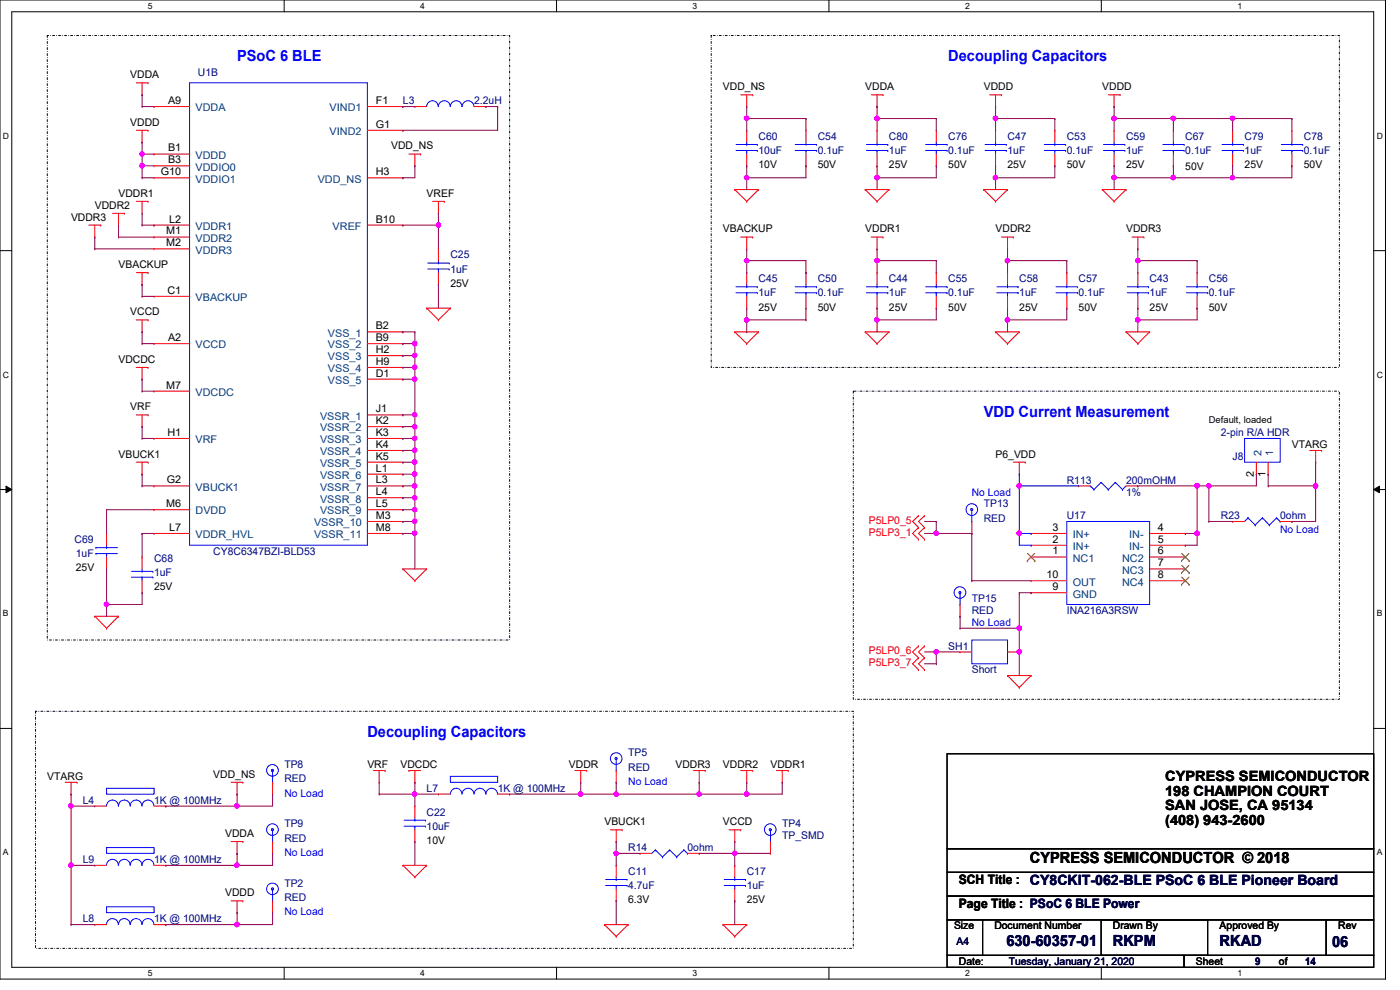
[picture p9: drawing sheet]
<svg xmlns="http://www.w3.org/2000/svg" width="297mm" height="210mm" viewBox="0 0 297 210" stroke-linecap="round" stroke-linejoin="round" font-family="sans-serif">
<defs><g id="words">
<g font-size="3.3" fill="#00f">
<text x="50.3" y="13">PSoC 6 BLE</text>
<text x="201.2" y="13">Decoupling Capacitors</text>
<text x="208.7" y="88.5">VDD Current Measurement</text>
<text x="77.9" y="156.4">Decoupling Capacitors</text>
</g>
<text font-size="3.3" x="218.5" y="183">CYPRESS SEMICONDUCTOR © 2018</text>
<g font-size="3.3" fill="#000040">
<text x="213.5" y="200.6">630-60357-01</text>
<text x="236.1" y="200.6">RKPM</text>
<text x="258.7" y="200.6">RKAD</text>
<text x="282.6" y="200.9">06</text>
</g>
<g font-size="3">
<text x="247.2" y="165.7">CYPRESS SEMICONDUCTOR</text>
<text x="247.2" y="168.8">198 CHAMPION COURT</text>
<text x="247.2" y="171.9">SAN JOSE, CA 95134</text>
<text x="247.2" y="175">(408) 943-2600</text>
</g>
<g font-size="2.8">
<text x="203.4" y="187.6">SCH Title : CY8CKIT-062-BLE PSoC 6 BLE Pioneer Board</text>
<text x="203.4" y="192.7">Page Title : PSoC 6 BLE Power</text>
</g>
<g font-size="2.2">
<text x="27.6" y="16.6">VDDA</text>
<text x="35.6" y="22.1">A9</text>
<text x="79.7" y="22.1">F1</text>
<text x="153.4" y="19.1">VDD_NS</text>
<text x="183.6" y="19.1">VDDA</text>
<text x="208.7" y="19.1">VDDD</text>
<text x="233.8" y="19.1">VDDD</text>
<text x="27.6" y="26.7">VDDD</text>
<text x="79.7" y="27.1">G1</text>
<text x="35.6" y="32.1">B1</text>
<text x="35.6" y="34.6">B3</text>
<text x="83" y="31.7">VDD_NS</text>
<text x="160.9" y="35.7">10V</text>
<text x="173.5" y="35.7">50V</text>
<text x="188.6" y="35.7">25V</text>
<text x="201.2" y="35.7">50V</text>
<text x="213.7" y="35.7">25V</text>
<text x="226.3" y="35.7">50V</text>
<text x="238.9" y="35.7">25V</text>
<text x="251.5" y="36">50V</text>
<text x="264" y="35.7">25V</text>
<text x="276.6" y="35.7">50V</text>
<text x="25.1" y="41.7">VDDR1</text>
<text x="34.1" y="37.2">G10</text>
<text x="79.7" y="37.2">H3</text>
<text x="90.5" y="41.7">VREF</text>
<text x="15.1" y="46.8">VDDR3</text>
<text x="20.1" y="44.3">VDDR2</text>
<text x="35.9" y="47.2">L2</text>
<text x="79.7" y="47.2">B10</text>
<text x="35.3" y="49.7">M1</text>
<text x="35.3" y="52.2">M2</text>
<text x="153.4" y="49.3">VBACKUP</text>
<text x="183.6" y="49.3">VDDR1</text>
<text x="211.2" y="49.3">VDDR2</text>
<text x="238.9" y="49.3">VDDR3</text>
<text x="25.1" y="56.9">VBACKUP</text>
<text x="35.5" y="62.3">C1</text>
<text x="95.5" y="60.9">25V</text>
<text x="160.9" y="65.9">25V</text>
<text x="173.5" y="65.9">50V</text>
<text x="188.6" y="65.9">25V</text>
<text x="201.2" y="65.9">50V</text>
<text x="216.2" y="65.9">25V</text>
<text x="228.8" y="65.9">50V</text>
<text x="243.9" y="65.9">25V</text>
<text x="256.5" y="65.9">50V</text>
<text x="27.6" y="66.9">VCCD</text>
<text x="79.7" y="69.8">B2</text>
<text x="25.1" y="77">VDCDC</text>
<text x="35.6" y="72.3">A2</text>
<text x="79.7" y="72.3">B9</text>
<text x="79.7" y="74.9">H2</text>
<text x="79.7" y="77.4">H9</text>
<text x="35.3" y="82.4">M7</text>
<text x="79.7" y="79.9">D1</text>
<text x="27.6" y="87">VRF</text>
<text x="79.7" y="87.5">J1</text>
<text x="79.7" y="90">K2</text>
<text x="35.5" y="92.5">H1</text>
<text x="79.7" y="92.5">K3</text>
<text x="79.7" y="95">K4</text>
<text x="274.1" y="95">VTARG</text>
<text x="25.1" y="97.1">VBUCK1</text>
<text x="79.7" y="97.5">K5</text>
<text x="79.7" y="100">L1</text>
<text x="211.2" y="97.1">P6_VDD</text>
<text x="266" y="101.1" transform="rotate(-90 266 101.1)">2</text>
<text x="268.5" y="101.1" transform="rotate(-90 268.5 101.1)">1</text>
<text x="35.3" y="107.6">M6</text>
<text x="35.4" y="102.5">G2</text>
<text x="79.7" y="102.5">L3</text>
<text x="79.7" y="105">L4</text>
<text x="79.7" y="107.6">L5</text>
<text x="35.9" y="112.6">L7</text>
<text x="79.7" y="110.1">M3</text>
<text x="79.7" y="112.6">M8</text>
<text x="223.3" y="112.6">3</text>
<text x="245.7" y="112.6">4</text>
<text x="223.3" y="117.6">1</text>
<text x="223.3" y="115.1">2</text>
<text x="245.7" y="115.1">5</text>
<text x="245.7" y="117.6">6</text>
<text x="16.1" y="121.2">25V</text>
<text x="32.7" y="125.2">25V</text>
<text x="222" y="122.6">10</text>
<text x="223.3" y="125.2">9</text>
<text x="245.7" y="120.1">7</text>
<text x="245.7" y="122.6">8</text>
<text x="10" y="165.5">VTARG</text>
<text x="45.3" y="165">VDD_NS</text>
<text x="77.9" y="162.9">VRF</text>
<text x="85" y="162.9">VDCDC</text>
<text x="120.7" y="162.9">VDDR</text>
<text x="143.3" y="162.9">VDDR3</text>
<text x="153.4" y="162.9">VDDR2</text>
<text x="163.4" y="162.9">VDDR1</text>
<text x="47.8" y="177.5">VDDA</text>
<text x="90.5" y="179">10V</text>
<text x="128.2" y="175">VBUCK1</text>
<text x="153.4" y="175">VCCD</text>
<text x="47.8" y="190.1">VDDD</text>
<text x="133.3" y="191.6">6.3V</text>
<text x="158.4" y="191.6">25V</text>
<text x="202.4" y="197.1">Size</text>
<text x="210.9" y="197.1">Document Number</text>
<text x="236.1" y="197.1">Drawn By</text>
<text x="258.7" y="197.1">Approved By</text>
<text x="283.9" y="197.1">Rev</text>
<text x="203.4" y="204.7">Date:</text>
<text x="253.7" y="204.7">Sheet</text>
<text x="271.3" y="204.7">of</text>
</g>
<g font-size="2.2" fill="#000080">
<text x="42" y="16.1">U1B</text>
<text x="85.5" y="22.1">L3</text>
<text x="100.6" y="22.1">2.2uH</text>
<text x="160.9" y="29.7">C60</text>
<text x="173.5" y="29.7">C54</text>
<text x="188.6" y="29.7">C80</text>
<text x="201.2" y="29.7">C76</text>
<text x="213.7" y="29.7">C47</text>
<text x="226.3" y="29.7">C53</text>
<text x="238.9" y="29.7">C59</text>
<text x="251.5" y="29.7">C67</text>
<text x="264" y="29.7">C79</text>
<text x="276.6" y="29.7">C78</text>
<text x="160.9" y="32.7">10uF</text>
<text x="173.5" y="32.7">0.1uF</text>
<text x="188.6" y="32.7">1uF</text>
<text x="201.2" y="32.7">0.1uF</text>
<text x="213.7" y="32.7">1uF</text>
<text x="226.3" y="32.7">0.1uF</text>
<text x="238.9" y="32.7">1uF</text>
<text x="251.5" y="32.7">0.1uF</text>
<text x="264" y="32.7">1uF</text>
<text x="276.6" y="32.7">0.1uF</text>
<text x="95.5" y="54.8">C25</text>
<text x="95.5" y="57.8">1uF</text>
<text x="160.9" y="59.9">C45</text>
<text x="173.5" y="59.9">C50</text>
<text x="188.6" y="59.9">C44</text>
<text x="201.2" y="59.9">C55</text>
<text x="216.2" y="59.9">C58</text>
<text x="228.8" y="59.9">C57</text>
<text x="243.9" y="59.9">C43</text>
<text x="256.5" y="59.9">C56</text>
<text x="160.9" y="62.9">1uF</text>
<text x="173.5" y="62.9">0.1uF</text>
<text x="188.6" y="62.9">1uF</text>
<text x="201.2" y="62.9">0.1uF</text>
<text x="216.2" y="62.9">1uF</text>
<text x="228.8" y="62.9">0.1uF</text>
<text x="243.9" y="62.9">1uF</text>
<text x="256.5" y="62.9">0.1uF</text>
<text x="259" y="92.5">2-pin R/A HDR</text>
<text x="261.5" y="97.6">J8</text>
<text x="208.7" y="107.6">TP13</text>
<text x="226.3" y="102.6">R113</text>
<text x="238.9" y="102.6">200mOHM</text>
<text x="238.9" y="105.1">1%</text>
<text x="208.7" y="110.7">RED</text>
<text x="226.3" y="110.2">U17</text>
<text x="259" y="110.2">R23</text>
<text x="271.6" y="110.2">0ohm</text>
<text x="15.8" y="115.2">C69</text>
<text x="16.1" y="118.2">1uF</text>
<text x="32.7" y="119.2">C68</text>
<text x="45.3" y="117.7">CY8C6347BZI-BLD53</text>
<text x="32.7" y="122.2">1uF</text>
<text x="206.2" y="127.8">TP15</text>
<text x="206.2" y="130.3">RED</text>
<text x="226.3" y="130.3">INA216A3RSW</text>
<text x="201.2" y="137.8">SH1</text>
<text x="206.2" y="142.8">Short</text>
<text x="133.3" y="160.4">TP5</text>
<text x="60.3" y="162.9">TP8</text>
<text x="60.3" y="165.9">RED</text>
<text x="90.5" y="168">L7</text>
<text x="105.6" y="168">1K @ 100MHz</text>
<text x="133.3" y="163.4">RED</text>
<text x="17.6" y="170.5">L4</text>
<text x="32.7" y="170.5">1K @ 100MHz</text>
<text x="90.5" y="173">C22</text>
<text x="60.3" y="175.5">TP9</text>
<text x="60.3" y="178.5">RED</text>
<text x="90.5" y="176">10uF</text>
<text x="165.9" y="175.5">TP4</text>
<text x="165.9" y="178.1">TP_SMD</text>
<text x="17.6" y="183">L9</text>
<text x="32.7" y="183">1K @ 100MHz</text>
<text x="133.3" y="185.6">C11</text>
<text x="133.3" y="180.6">R14</text>
<text x="145.8" y="180.6">0ohm</text>
<text x="158.4" y="185.6">C17</text>
<text x="60.3" y="188.1">TP2</text>
<text x="60.3" y="191.1">RED</text>
<text x="133.3" y="188.6">4.7uF</text>
<text x="158.4" y="188.6">1uF</text>
<text x="17.6" y="195.6">L8</text>
<text x="32.7" y="195.6">1K @ 100MHz</text>
</g>
<g font-size="2.2" fill="#004080">
<text x="41.5" y="23.6">VDDA</text>
<text x="69.9" y="23.6">VIND1</text>
<text x="69.9" y="28.7">VIND2</text>
<text x="41.5" y="33.7">VDDD</text>
<text x="41.5" y="36.2">VDDIO0</text>
<text x="41.5" y="38.7">VDDIO1</text>
<text x="67.4" y="38.7">VDD_NS</text>
<text x="41.5" y="48.8">VDDR1</text>
<text x="41.5" y="51.3">VDDR2</text>
<text x="41.5" y="53.8">VDDR3</text>
<text x="70.6" y="48.8">VREF</text>
<text x="41.5" y="63.9">VBACKUP</text>
<text x="69.6" y="71.4">VSS_1</text>
<text x="41.5" y="73.9">VCCD</text>
<text x="69.6" y="73.9">VSS_2</text>
<text x="69.6" y="76.5">VSS_3</text>
<text x="41.5" y="84">VDCDC</text>
<text x="69.6" y="79">VSS_4</text>
<text x="69.6" y="81.4">VSS_5</text>
<text x="67.9" y="89">VSSR_1</text>
<text x="41.5" y="94">VRF</text>
<text x="67.9" y="91.5">VSSR_2</text>
<text x="67.9" y="94">VSSR_3</text>
<text x="67.9" y="96.6">VSSR_4</text>
<text x="67.9" y="99.1">VSSR_5</text>
<text x="67.9" y="101.6">VSSR_6</text>
<text x="267.6" y="96.8" transform="rotate(-90 267.6 96.8)">2</text>
<text x="270.1" y="96.8" transform="rotate(-90 270.1 96.8)">1</text>
<text x="41.5" y="104.1">VBUCK1</text>
<text x="67.9" y="104.1">VSSR_7</text>
<text x="67.9" y="106.6">VSSR_8</text>
<text x="41.5" y="109.1">DVDD</text>
<text x="66.6" y="111.6">VSSR_10</text>
<text x="67.9" y="109.1">VSSR_9</text>
<text x="41.5" y="114.2">VDDR_HVL</text>
<text x="66.6" y="114.2">VSSR_11</text>
<text x="227.6" y="119.2">NC1</text>
<text x="227.6" y="116.7">IN+</text>
<text x="227.6" y="114.2">IN+</text>
<text x="238" y="119.2">NC2</text>
<text x="239.6" y="116.7">IN-</text>
<text x="239.6" y="114.2">IN-</text>
<text x="227.6" y="124.2">OUT</text>
<text x="238" y="121.7">NC3</text>
<text x="238" y="124.2">NC4</text>
<text x="227.6" y="126.7">GND</text>
</g>
<g font-size="2.2" fill="#00f">
<text x="206.2" y="105.1">No Load</text>
<text x="271.6" y="113.2">No Load</text>
<text x="206.2" y="132.8">No Load</text>
<text x="133.3" y="166.5">No Load</text>
<text x="60.3" y="169">No Load</text>
<text x="60.3" y="181.6">No Load</text>
<text x="60.3" y="194.1">No Load</text>
</g>
<g font-size="2.2" fill="#f00">
<text x="184.3" y="111.2">P5LP0_5</text>
<text x="184.3" y="113.7">P5LP3_1</text>
<text x="184.3" y="138.8">P5LP0_6</text>
<text x="184.3" y="141.3">P5LP3_7</text>
</g>
<g font-size="2.2" fill="#000040">
<text x="202.9" y="200.4">A4</text>
<text x="214" y="204.7">Tuesday, January 21, 2020</text>
<text x="266.3" y="204.7">9</text>
<text x="276.9" y="204.7">14</text>
</g>
<text font-size="2" x="256.5" y="89.8">Default, loaded</text>
<g font-size="1.8">
<text x="31.4" y="1.9">5</text>
<text x="89.2" y="1.9">4</text>
<text x="146.9" y="1.9">3</text>
<text x="204.7" y="1.9">2</text>
<text x="262.5" y="1.9">1</text>
<text x=".6" y="29.4">D</text>
<text x="292.1" y="29.4">D</text>
<text x=".6" y="80.1">C</text>
<text x="292.1" y="80.1">C</text>
<text x=".6" y="130.8">B</text>
<text x="292.1" y="130.8">B</text>
<text x=".6" y="181.4">A</text>
<text x="292.1" y="181.4">A</text>
<text x="31.4" y="207.1">5</text>
<text x="89.2" y="207.1">4</text>
<text x="146.9" y="207.1">3</text>
<text x="204.7" y="207.1">2</text>
<text x="262.5" y="207.1">1</text>
</g>
</g></defs>
<path d="M0 0h293.9v207.7h-293.9zM2.5 2.5h288.9v202.7h-288.9z" fill="none" stroke="#000" stroke-width=".21"/>
<g fill="#fff">
<path d="M31.4 .3h.9v1.9h-.9z"/>
<path d="M31.4 205.4h.9v2h-.9z"/>
</g>
<path d="M60.3 0v2.5M60.3 205.2v2.5" fill="none" stroke="#000" stroke-width=".21"/>
<g fill="#fff">
<path d="M89.2 .3h.9v1.9h-.9z"/>
<path d="M89.2 205.4h.9v2h-.9z"/>
</g>
<path d="M118.1 0v2.5M118.1 205.2v2.5" fill="none" stroke="#000" stroke-width=".21"/>
<g fill="#fff">
<path d="M146.9 .3h1v1.9h-1z"/>
<path d="M146.9 205.4h1v2h-1z"/>
</g>
<path d="M175.9 0v2.5M175.9 205.2v2.5" fill="none" stroke="#000" stroke-width=".21"/>
<g fill="#fff">
<path d="M204.7 .3h1v1.9h-1z"/>
<path d="M204.7 205.4h1v2h-1z"/>
</g>
<path d="M233.6 0v2.5M233.6 205.2v2.5" fill="none" stroke="#000" stroke-width=".21"/>
<g fill="#fff">
<path d="M262.5 .3h1v1.9h-1z"/>
<path d="M262.5 205.4h1v2h-1z"/>
<path d="M.6 27.8h1.3v2h-1.3z"/>
<path d="M292.1 27.8h1.2v2h-1.2z"/>
<path d="M.6 78.5h1.3v2h-1.3z"/>
<path d="M292.1 78.5h1.2v2h-1.2z"/>
</g>
<path d="M0 53.2h2.5M291.4 53.2h2.5" fill="none" stroke="#000" stroke-width=".21"/>
<g fill="#fff">
<path d="M.6 129.2h1.2v1.9h-1.2z"/>
<path d="M292.1 129.2h1.1v1.9h-1.1z"/>
</g>
<path d="M0 103.8h2.5M1.3 103.1l1.2 .7-1.2 .7zM291.4 103.8l1.3-.7v1.4zM291.4 103.8h2.5" fill="none" stroke="#000" stroke-width=".21"/>
<path d="M1.3 103.1l1.2 .7-1.2 .7zM291.4 103.8l1.3-.7v1.4z" fill="#000"/>
<g fill="#fff">
<path d="M.6 179.8h1.2v2h-1.2z"/>
<path d="M292.1 179.8h1.1v2h-1.1z"/>
</g>
<path d="M0 154.5h2.5M200.9 159.9h90.5v20.1h-90.5zM291.4 154.5h2.5M200.9 180h90.5v5h-90.5zM200.9 185h90.5v5.1h-90.5zM200.9 195.1h7.5v7.5h-7.5zM200.9 190.1h90.5v5h-90.5zM208.4 195.1h72.9v7.5h-72.9zM233.6 195.1h22.6v7.5h-22.6zM281.3 195.1h10.1v7.5h-10.1zM200.9 202.6h50.3v2.6h-50.3zM251.2 202.6h40.2v2.6h-40.2z" fill="none" stroke="#000" stroke-width=".21"/>
<path d="M10 7.5h98.1v128.3h-98.1zM150.9 7.5h133.2v70.4h-133.2zM181 83h103.1v65.3h-103.1zM7.5 150.9h173.5v50.3h-173.5z" fill="none" stroke="#000" stroke-width=".21" stroke-dasharray=".4 .4 0 .4"/>
<g fill="none" stroke="#f00" stroke-width=".21">
<path d="M28.9 17.6h2.5M30.1 17.6v2.5M31.4 17.6h.1M28.9 27.6h2.5M30.1 20.1h.1M30.1 30.1h.1M30.1 27.6v2.5M31.4 27.6h.1M32.7 22.6h.1M32.7 32.7h.1M32.7 35.2h.1M32.7 37.7h.1"/>
<path d="M32.7 32.7h7.5M32.7 22.6h7.5M32.7 35.2h7.5M32.7 37.7h7.5M77.9 27.6h7.6M77.9 22.6h7.6M77.9 37.7h7.6M85.5 22.6h.1M85.5 27.6h.1M85.5 37.7h.1M86.7 32.7h2.5M88 35.2h.1"/>
<path d="M88 22.6h.1M88 32.7v2.5M88 22.6h2.5M89.2 32.7h.1M100.6 22.6h2.5M103.1 22.6h.1M157.1 20.1h2.6M158.4 22.6h.1M158.4 27.6h.1M158.4 35.2h.1M158.4 20.1v2.5M158.4 27.6v2.5"/>
<path d="M158.4 32.7v2.5M159.7 20.1h.1M171 27.6h.1M171 35.2h.1M171 27.6v2.5M171 32.7v2.5M184.8 20.1h2.5M186.1 22.6h.1M186.1 27.6h.1M186.1 35.2h.1M186.1 20.1v2.5M186.1 27.6v2.5"/>
<path d="M186.1 32.7v2.5M187.3 20.1h.1M198.6 27.6h.1M198.6 35.2h.1M198.6 27.6v2.5M198.6 32.7v2.5M210 20.1h2.5M211.2 22.6h.1M211.2 27.6h.1M211.2 35.2h.1M211.2 20.1v2.5M211.2 27.6v2.5"/>
<path d="M211.2 32.7v2.5M212.5 20.1h.1M223.8 27.6h.1M223.8 35.2h.1M223.8 27.6v2.5M223.8 32.7v2.5M235.1 20.1h2.5M236.3 22.6h.1M236.3 27.6h.1M236.3 35.2h.1M236.3 20.1v2.5M236.3 27.6v2.5"/>
<path d="M236.3 32.7v2.5M237.6 20.1h.1M248.9 27.6h.1M248.9 35.2h.1M248.9 27.6v2.5M248.9 32.7v2.5M261.5 27.6h.1M261.5 35.2h.1M261.5 27.6v2.5M261.5 32.7v2.5M274.1 27.6h.1M274.1 35.2h.1"/>
<path d="M274.1 27.6v2.5M274.1 32.7v2.5M18.8 47.8h2.6M20.1 50.3h.1M20.1 47.8v2.5M21.4 47.8h.1M23.9 45.3h2.5M25.1 47.8h.1M25.1 45.3v2.5M26.4 45.3h.1M28.9 57.8h2.5M28.9 42.7h2.5"/>
<path d="M30.1 45.3h.1M30.1 42.7v2.6M30.1 57.8v2.5M31.4 57.8h.1M31.4 42.7h.1M32.7 47.8h.1M32.7 50.3h.1M32.7 52.8h.1M32.7 50.3h7.5M32.7 47.8h7.5M32.7 52.8h7.5M77.9 47.8h7.6"/>
<path d="M85.5 47.8h.1M91.8 42.7h2.5M93 45.3h.1M93 52.8h.1M93 42.7v2.6M93 52.8v2.5M93 57.8v2.5M94.3 42.7h.1M155.9 40.2h.1M155.9 40.2h5M155.9 40.2l2.5 2.5M157.1 50.3h2.6"/>
<path d="M158.4 42.7h.1M158.4 52.8h.1M158.4 57.8h.1M158.4 50.3v2.5M158.4 57.8v2.5M159.7 50.3h.1M160.9 40.2h.1M160.9 40.2l-2.5 2.5M171 57.8h.1M171 57.8v2.5M183.6 40.2h.1M183.6 40.2h5"/>
<path d="M183.6 40.2l2.5 2.5M184.8 50.3h2.5M186.1 42.7h.1M186.1 52.8h.1M186.1 57.8h.1M186.1 50.3v2.5M186.1 57.8v2.5M187.3 50.3h.1M188.6 40.2h.1M188.6 40.2l-2.5 2.5M198.6 57.8h.1M198.6 57.8v2.5"/>
<path d="M208.7 40.2h.1M208.7 40.2h5M208.7 40.2l2.5 2.5M211.2 42.7h.1M212.5 50.3h2.5M213.7 40.2h.1M213.7 52.8h.1M213.7 57.8h.1M213.7 40.2l-2.5 2.5M213.7 50.3v2.5M213.7 57.8v2.5M215 50.3h.1"/>
<path d="M226.3 57.8h.1M226.3 57.8v2.5M233.8 40.2h.1M233.8 40.2h5.1M233.8 40.2l2.5 2.5M236.3 42.7h.1M238.9 40.2h.1M238.9 40.2l-2.6 2.5M240.1 50.3h2.6M241.4 52.8h.1M241.4 57.8h.1M241.4 50.3v2.5"/>
<path d="M241.4 57.8v2.5M242.7 50.3h.1M254 57.8h.1M254 57.8v2.5M28.9 67.9h2.5M28.9 77.9h2.5M30.1 60.3h.1M30.1 70.4h.1M30.1 67.9v2.5M30.1 77.9v2.5M31.4 67.9h.1M31.4 77.9h.1"/>
<path d="M32.7 62.9h.1M32.7 72.9h.1M32.7 62.9h7.5M32.7 72.9h7.5M77.9 77.9h7.6M77.9 70.4h7.6M77.9 72.9h7.6M77.9 75.4h7.6M85.5 70.4h.1M85.5 72.9h.1M85.5 75.4h.1M85.5 77.9h.1"/>
<path d="M90.5 65.4h.1M90.5 65.4h5M90.5 65.4l2.5 2.5M93 67.9h.1M93 60.3h.1M95.5 65.4h.1M95.5 65.4l-2.5 2.5M155.9 70.4h.1M155.9 70.4h5M155.9 70.4l2.5 2.5M158.4 72.9h.1M158.4 65.4h.1"/>
<path d="M158.4 62.9v2.5M160.9 70.4h.1M160.9 70.4l-2.5 2.5M171 65.4h.1M171 62.9v2.5M183.6 70.4h.1M183.6 70.4h5M183.6 70.4l2.5 2.5M186.1 72.9h.1M186.1 65.4h.1M186.1 62.9v2.5M188.6 70.4h.1"/>
<path d="M188.6 70.4l-2.5 2.5M198.6 65.4h.1M198.6 62.9v2.5M211.2 70.4h.1M211.2 70.4h5M211.2 70.4l2.5 2.5M213.7 72.9h.1M213.7 65.4h.1M213.7 62.9v2.5M216.2 70.4h.1M216.2 70.4l-2.5 2.5M226.3 65.4h.1"/>
<path d="M226.3 62.9v2.5M238.9 70.4h.1M238.9 70.4h5M238.9 70.4l2.5 2.5M241.4 72.9h.1M241.4 65.4h.1M241.4 62.9v2.5M243.9 70.4h.1M243.9 70.4l-2.5 2.5M254 65.4h.1M254 62.9v2.5M28.9 98h2.5"/>
<path d="M28.9 88h2.5M30.1 80.4h.1M30.1 90.5h.1M30.1 88v2.5M30.1 98v2.6M31.4 98h.1M31.4 88h.1M32.7 83h.1M32.7 93h.1M32.7 83h7.5M32.7 93h7.5M77.9 98h7.6"/>
<path d="M77.9 88h7.6M77.9 95.5h7.6M77.9 93h7.6M77.9 80.4h7.6M77.9 90.5h7.6M85.5 80.4h.1M85.5 88h.1M85.5 90.5h.1M85.5 93h.1M85.5 95.5h.1M85.5 98h.1M215 98h2.5"/>
<path d="M216.2 98v2.6M217.5 98h.1M266.5 98v2.6M269 98v2.6M277.8 95.5h2.6M279.1 98h.1M279.1 95.5v2.5M280.4 95.5h.1M22.6 113.2h.1M22.6 113.2v2.5M22.6 118.2v2.5M30.1 100.6h.1"/>
<path d="M30.1 118.2h.1M30.1 118.2v2.5M32.7 103.1h.1M32.7 108.1h.1M32.7 113.2h.1M32.7 103.1h7.5M32.7 113.2h7.5M32.7 108.1h7.5M77.9 110.6h7.6M77.9 103.1h7.6M77.9 113.2h7.6M77.9 108.1h7.6"/>
<path d="M77.9 100.6h7.6M77.9 105.6h7.6M85.5 100.6h.1M85.5 103.1h.1M85.5 105.6h.1M85.5 108.1h.1M85.5 110.6h.1M85.5 113.2h.1M194.9 109.4h.1M194.9 111.9h.1M194.9 114.4h.1M194.9 109.4l-1.3 1.2 1.3 1.3"/>
<path d="M194.9 111.9l-1.3 1.3 1.3 1.2M196.1 109.4h.1M196.1 111.9h.1M196.1 114.4h.1M196.1 109.4l-1.2 1.2 1.2 1.3M196.1 111.9l-1.2 1.3 1.2 1.2M206.2 113.2h.1M206.2 110.6v2.6M216.2 100.6h.1M218.7 118.2h.1M218.7 115.7h.1M218.7 113.2h.1"/>
<path d="M218.7 115.7h7.6M218.7 113.2h7.6M218.7 118.2h7.6M228.8 103.1h.1M228.8 103.1h2.5M238.9 103.1h2.5M241.4 103.1h.1M243.9 115.7h7.6M243.9 113.2h7.6M243.9 118.2h7.6M251.5 115.7h.1M251.5 113.2h.1"/>
<path d="M251.5 118.2h.1M261.5 110.6h.1M261.5 110.6h2.5M266.5 100.6h.1M269 100.6h.1M271.6 110.6h2.5M274.1 110.6h.1M20.1 130.7h.1M20.1 130.7h5M20.1 130.7l2.5 2.6M22.6 133.3h.1M22.6 120.7h.1"/>
<path d="M25.1 130.7h.1M25.1 130.7l-2.5 2.6M30.1 125.7h.1M30.1 123.2v2.5M85.5 120.7h.1M85.5 120.7h5M85.5 120.7l2.5 2.5M88 123.2h.1M90.5 120.7h.1M90.5 120.7l-2.5 2.5M194.9 137h.1M194.9 139.5h.1"/>
<path d="M194.9 137l-1.3 1.3 1.3 1.2M194.9 139.5l-1.3 1.3 1.3 1.3M196.1 137h.1M196.1 139.5h.1M196.1 137l-1.2 1.3 1.2 1.2M196.1 139.5l-1.2 1.3 1.2 1.3M203.7 130.7h.1M203.7 138.3h.1M203.7 128.2v2.5M203.7 138.3h2.5M213.7 138.3h2.5M216.2 138.3h.1"/>
<path d="M218.7 123.2h.1M218.7 125.7h.1M218.7 123.2h7.6M218.7 125.7h7.6M243.9 120.7h7.6M243.9 123.2h7.6M251.5 120.7h.1M251.5 123.2h.1M194.9 142.1h.1M196.1 142.1h.1M213.7 143.3h.1M213.7 143.3h5"/>
<path d="M213.7 143.3l2.5 2.5M216.2 145.8h.1M218.7 143.3h.1M218.7 143.3l-2.5 2.5M13.8 165.9h2.5M15.1 168.4h.1M15.1 165.9v2.5M16.3 165.9h.1M20.1 171h.1M20.1 171h2.5M32.7 171h2.5M35.2 171h.1"/>
<path d="M49 165.9h2.5M49 178.5h2.5M50.3 168.4h.1M50.3 165.9v2.5M50.3 178.5v2.5M51.5 165.9h.1M51.5 178.5h.1M57.8 168.4h.1M57.8 165.9v2.5M57.8 178.5v2.5M79.2 163.4h2.5M80.4 165.9h.1"/>
<path d="M80.4 163.4v2.5M81.7 163.4h.1M86.7 163.4h.1M86.7 163.4h2.5M88 165.9h.1M88 171h.1M88 178.5h.1M88 163.4v2.5M88 171v2.5M88 176v2.5M93 168.4h.1M93 168.4h2.5"/>
<path d="M105.6 168.4h2.5M108.1 168.4h.1M122 163.4h2.5M123.2 165.9h.1M123.2 163.4v2.5M124.5 163.4h.1M129.5 176h2.5M130.7 178.5h.1M130.7 165.9h.1M130.7 163.4v2.5M130.7 176v2.5M132 176h.1"/>
<path d="M147.1 163.4h2.5M148.3 165.9h.1M148.3 163.4v2.5M149.6 163.4h.1M154.6 176h2.5M155.9 178.5h.1M155.9 176v2.5M157.1 176h.1M157.1 163.4h2.6M158.4 165.9h.1M158.4 163.4v2.5M159.7 163.4h.1"/>
<path d="M163.4 178.5v2.5M164.7 163.4h2.5M165.9 165.9h.1M165.9 163.4v2.5M167.2 163.4h.1M20.1 183.6h.1M20.1 196.1h.1M20.1 196.1h2.5M20.1 183.6h2.5M32.7 196.1h2.5M32.7 183.6h2.5M35.2 183.6h.1"/>
<path d="M35.2 196.1h.1M49 191.1h2.5M50.3 181h.1M50.3 193.6h.1M50.3 191.1v2.5M51.5 191.1h.1M57.8 181h.1M57.8 193.6h.1M57.8 191.1v2.5M85.5 183.6h.1M85.5 183.6h5M85.5 183.6l2.5 2.5"/>
<path d="M88 186.1h.1M90.5 183.6h.1M90.5 183.6l-2.5 2.5M128.2 196.1h.1M128.2 196.1h5.1M128.2 196.1l2.5 2.5M130.7 198.6h.1M130.7 183.6h.1M130.7 191.1h.1M130.7 183.6v2.5M130.7 188.6v2.5M133.3 196.1h.1"/>
<path d="M133.3 196.1l-2.6 2.5M135.8 181h.1M135.8 181h2.5M145.8 181h2.5M148.3 181h.1M153.4 196.1h.1M153.4 196.1h5M153.4 196.1l2.5 2.5M155.9 198.6h.1M155.9 183.6h.1M155.9 191.1h.1M155.9 183.6v2.5"/>
<path d="M155.9 188.6v2.5M158.4 196.1h.1M158.4 196.1l-2.5 2.5M163.4 181h.1"/>
</g>
<g fill="none" stroke="#00f" stroke-width=".21">
<path d="M40.2 17.6h37.7v98.1h-37.7zM90.5 22.6a1.23 1.23 0 0 1 1.2-1.2 1.23 1.23 0 0 1 1.3 1.2M93 22.6a1.25 1.25 0 0 1 1.3-1.2 1.25 1.25 0 0 1 1.2 1.2M95.5 22.6a1.23 1.23 0 0 1 1.3-1.2 1.23 1.23 0 0 1 1.2 1.2M98 22.6a1.25 1.25 0 0 1 1.3-1.2 1.25 1.25 0 0 1 1.2 1.2M156.1 31.9h4.6M156.1 30.6h4.6M158.4 30.6h.1M158.4 31.9h.1M158.4 30.1v.5M158.4 31.9v.8M160.7 31.9h.1"/>
<path d="M160.7 30.6h.1M168.7 31.9h4.5M168.7 30.6h4.5M171 30.6h.1M171 31.9h.1M171 30.1v.5M171 31.9v.8M173.2 31.9h.1M173.2 30.6h.1M183.8 31.9h4.5M183.8 30.6h4.5M186.1 30.6h.1"/>
<path d="M186.1 31.9h.1M186.1 30.1v.5M186.1 31.9v.8M188.3 31.9h.1M188.3 30.6h.1M196.4 31.9h4.5M196.4 30.6h4.5M198.6 30.6h.1M198.6 31.9h.1M198.6 30.1v.5M198.6 31.9v.8M200.9 31.9h.1"/>
<path d="M200.9 30.6h.1M209 31.9h4.5M209 30.6h4.5M211.2 30.6h.1M211.2 31.9h.1M211.2 30.1v.5M211.2 31.9v.8M213.5 31.9h.1M213.5 30.6h.1M221.5 31.9h4.6M221.5 30.6h4.6M223.8 30.6h.1"/>
<path d="M223.8 31.9h.1M223.8 30.1v.5M223.8 31.9v.8M226.1 31.9h.1M226.1 30.6h.1M234.1 31.9h4.5M234.1 30.6h4.5M236.3 30.6h.1M236.3 31.9h.1M236.3 30.1v.5M236.3 31.9v.8M238.6 31.9h.1"/>
<path d="M238.6 30.6h.1M246.7 31.9h4.5M246.7 30.6h4.5M248.9 30.6h.1M248.9 31.9h.1M248.9 30.1v.5M248.9 31.9v.8M251.2 31.9h.1M251.2 30.6h.1M259.2 31.9h4.6M259.2 30.6h4.6M261.5 30.6h.1"/>
<path d="M261.5 31.9h.1M261.5 30.1v.5M261.5 31.9v.8M263.8 31.9h.1M263.8 30.6h.1M271.8 31.9h4.6M271.8 30.6h4.6M274.1 30.6h.1M274.1 31.9h.1M274.1 30.1v.5M274.1 31.9v.8M276.4 31.9h.1"/>
<path d="M276.4 30.6h.1M90.8 57.1h4.5M90.8 55.8h4.5M93 55.8h.1M93 57.1h.1M93 55.3v.5M93 57.1v.7M95.3 57.1h.1M95.3 55.8h.1M156.1 62.1h4.6M156.1 60.8h4.6M158.4 60.8h.1"/>
<path d="M158.4 62.1h.1M158.4 60.3v.5M158.4 62.1v.8M160.7 62.1h.1M160.7 60.8h.1M168.7 62.1h4.5M168.7 60.8h4.5M171 60.8h.1M171 62.1h.1M171 60.3v.5M171 62.1v.8M173.2 62.1h.1"/>
<path d="M173.2 60.8h.1M183.8 62.1h4.5M183.8 60.8h4.5M186.1 60.8h.1M186.1 62.1h.1M186.1 60.3v.5M186.1 62.1v.8M188.3 62.1h.1M188.3 60.8h.1M196.4 62.1h4.5M196.4 60.8h4.5M198.6 60.8h.1"/>
<path d="M198.6 62.1h.1M198.6 60.3v.5M198.6 62.1v.8M200.9 62.1h.1M200.9 60.8h.1M211.5 62.1h4.5M211.5 60.8h4.5M213.7 60.8h.1M213.7 62.1h.1M213.7 60.3v.5M213.7 62.1v.8M216 62.1h.1"/>
<path d="M216 60.8h.1M224 62.1h4.6M224 60.8h4.6M226.3 60.8h.1M226.3 62.1h.1M226.3 60.3v.5M226.3 62.1v.8M228.6 62.1h.1M228.6 60.8h.1M239.1 62.1h4.5M239.1 60.8h4.5M241.4 60.8h.1"/>
<path d="M241.4 62.1h.1M241.4 60.3v.5M241.4 62.1v.8M243.6 62.1h.1M243.6 60.8h.1M251.7 62.1h4.5M251.7 60.8h4.5M254 60.8h.1M254 62.1h.1M254 60.3v.5M254 62.1v.8M256.2 62.1h.1"/>
<path d="M256.2 60.8h.1M264 93h7.6v5h-7.6zM20.4 117.4h.1M20.4 116.2h.1M20.4 117.4h4.5M20.4 116.2h4.5M22.6 116.2h.1M22.6 117.4h.1M22.6 115.7v.5M22.6 117.4v.8M206 107.9h.3v.4h-.3zM206.2 110.6h.1"/>
<path d="M206.2 108.1v2.5M226.3 110.6h17.6v17.6h-17.6zM231.3 103.1h.1M231.3 103.1l.8 .7M232.1 103.8h.1M233.6 102.3h.1M233.6 102.3l1.5 1.5M233.6 102.3l-1.5 1.5M235.1 103.8h.1M236.6 102.3h.1M236.6 102.3l1.5 1.5M236.6 102.3l-1.5 1.5"/>
<path d="M238.1 103.8h.1M238.9 103.1l-.8 .7M264.8 109.9h.1M264.8 109.9l-.8 .7M264.8 109.9l1.5 1.5M266.3 111.4h.1M267.8 109.9h.1M267.8 109.9l-1.5 1.5M267.8 109.9l1.5 1.5M269.3 111.4h.1M270.8 109.9h.1M270.8 109.9l-1.5 1.5"/>
<path d="M270.8 109.9l.8 .7M271.6 110.6h.1M27.9 122.4h4.5M27.9 121.2h4.5M30.1 121.2h.1M30.1 122.4h.1M30.1 120.7v.5M30.1 122.4v.8M32.4 122.4h.1M32.4 121.2h.1M203.5 125.5h.3v.4h-.3zM203.7 128.2h.1"/>
<path d="M203.7 125.7v2.5M206.2 135.8h7.5v5h-7.5zM22.6 167.2h10.1v1.2h-10.1zM22.6 179.8h10.1v1.2h-10.1zM22.6 171a1.25 1.25 0 0 1 1.3-1.3 1.25 1.25 0 0 1 1.2 1.3M25.1 171a1.23 1.23 0 0 1 1.3-1.3 1.23 1.23 0 0 1 1.2 1.3M27.6 171a1.23 1.23 0 0 1 1.3-1.3 1.23 1.23 0 0 1 1.2 1.3 1.27 1.27 0 0 1 1.3-1.3 1.27 1.27 0 0 1 1.2 1.3M57.6 163.3h.4v.3h-.4zM57.6 175.8h.4v.4h-.4zM57.8 165.9h.1M57.8 178.5h.1M57.8 163.4v2.5"/>
<path d="M57.8 176v2.5M85.7 175.3h4.6M85.7 174h4.6M88 174h.1M88 175.3h.1M88 173.5v.5M88 175.3v.7M90.3 175.3h.1M90.3 174h.1M95.5 164.7h10.1v1.2h-10.1zM95.5 168.4a1.23 1.23 0 0 1 1.3-1.2 1.23 1.23 0 0 1 1.2 1.2M98 168.4a1.25 1.25 0 0 1 1.3-1.2 1.25 1.25 0 0 1 1.2 1.2"/>
<path d="M100.6 168.4a1.23 1.23 0 0 1 1.2-1.2 1.23 1.23 0 0 1 1.2 1.2M103.1 168.4a1.23 1.23 0 0 1 1.2-1.2 1.23 1.23 0 0 1 1.2 1.2M130.5 160.7h.4v.3h-.4zM130.7 163.4h.1M130.7 160.9v2.5M163.3 175.8h.3v.4h-.3zM163.4 178.5h.1M163.4 176v2.5M22.6 192.4h10.1v1.2h-10.1zM22.6 183.6a1.25 1.25 0 0 1 1.3-1.3 1.25 1.25 0 0 1 1.2 1.3M22.6 196.1a1.25 1.25 0 0 1 1.3-1.2 1.25 1.25 0 0 1 1.2 1.2M25.1 183.6a1.23 1.23 0 0 1 1.3-1.3 1.23 1.23 0 0 1 1.2 1.3"/>
<path d="M25.1 196.1a1.23 1.23 0 0 1 1.3-1.2 1.23 1.23 0 0 1 1.2 1.2M27.6 183.6a1.23 1.23 0 0 1 1.3-1.3 1.23 1.23 0 0 1 1.2 1.3 1.27 1.27 0 0 1 1.3-1.3 1.27 1.27 0 0 1 1.2 1.3M27.6 196.1a1.23 1.23 0 0 1 1.3-1.2 1.23 1.23 0 0 1 1.2 1.2 1.27 1.27 0 0 1 1.3-1.2 1.27 1.27 0 0 1 1.2 1.2M57.6 188.4h.4v.3h-.4zM57.8 191.1h.1M57.8 188.6v2.5M128.5 187.8h4.5M128.5 186.6h4.5M130.7 186.6h.1M130.7 187.8h.1M130.7 186.1v.5M130.7 187.8v.8"/>
<path d="M133 187.8h.1M133 186.6h.1M139 180.3h.1M139 180.3l-.7 .7M139 180.3l1.5 1.5M140.5 181.8h.1M142.1 180.3h.1M142.1 180.3l-1.6 1.5M142.1 180.3l1.5 1.5M143.6 181.8h.1M145.1 180.3h.1M145.1 180.3l-1.5 1.5"/>
<path d="M145.1 180.3l.7 .7M145.8 181h.1M153.6 187.8h4.6M153.6 186.6h4.6M155.9 186.6h.1M155.9 187.8h.1M155.9 186.1v.5M155.9 187.8v.8M158.2 187.8h.1M158.2 186.6h.1"/>
<circle cx="206.1" cy="108.1" r="1.24"/>
<circle cx="203.7" cy="125.7" r="1.24"/>
<circle cx="57.8" cy="176" r="1.24"/>
<circle cx="57.8" cy="163.4" r="1.24"/>
<circle cx="130.7" cy="160.9" r="1.23"/>
<circle cx="163.4" cy="176" r="1.23"/>
<circle cx="57.8" cy="188.6" r="1.24"/>
</g>
<g fill="none" stroke="#804000" stroke-width=".21">
<path d="M217.9 119h.1M218 117.4l1.5 1.6M219.5 117.4l-1.6 1.6M219.5 119h.1M250.7 119h.1M250.7 117.4l1.6 1.6M250.7 119.9l1.6 1.6M252.2 117.4l-1.5 1.6M252.2 119.9l-1.5 1.6M252.3 119h.1M250.7 121.5h.1M250.7 124h.1"/>
<path d="M250.7 122.4l1.6 1.6M252.2 122.4l-1.5 1.6M252.3 121.5h.1M252.3 124h.1"/>
</g>
<path d="M85.5 22.6h.1M85.5 27.6h.1M85.5 37.7h.1M85.5 22.6h2.5M85.5 37.7h2.5M103.1 22.6h.1M103.1 22.6h2.5M105.6 22.6h.1M105.6 22.6v5h-20.1M186.1 35.2h.1M186.1 35.2v2.5" fill="none" stroke="#800040" stroke-width=".21"/>
<circle cx="186" cy="37.7" r=".48" fill="#f0f"/>
<circle cx="186" cy="37.7" r=".48" fill="none" stroke="#f0f" stroke-width=".21"/>
<path d="M186.1 37.7h.1M186.1 25.1h.1M186.1 22.6h.1M186.1 22.6v5M186.1 37.7v2.5M186.1 25.1h12.5M198.6 35.2h.1M198.6 25.1h.1M198.6 25.1v2.5M198.6 35.2v2.5h-12.5" fill="none" stroke="#800040" stroke-width=".21"/>
<circle cx="186" cy="25.1" r=".48" fill="#f0f"/>
<circle cx="186" cy="25.1" r=".48" fill="none" stroke="#f0f" stroke-width=".21"/>
<path d="M211.2 37.7h.1M211.2 35.2h.1M211.2 35.2v5M223.8 35.2h.1M223.8 35.2v2.5h-12.6" fill="none" stroke="#800040" stroke-width=".21"/>
<circle cx="211.2" cy="37.7" r=".48" fill="#f0f"/>
<circle cx="211.2" cy="37.7" r=".48" fill="none" stroke="#f0f" stroke-width=".21"/>
<path d="M211.2 25.1h.1M211.2 25.1h12.6M223.8 25.1h.1M223.8 25.1v2.5" fill="none" stroke="#800040" stroke-width=".21"/>
<circle cx="211.2" cy="25.1" r=".48" fill="#f0f"/>
<circle cx="211.2" cy="25.1" r=".48" fill="none" stroke="#f0f" stroke-width=".21"/>
<path d="M211.2 25.1h.1M211.2 22.6h.1M211.2 22.6v5M236.3 35.2h.1M236.3 37.7h.1M236.3 35.2v5" fill="none" stroke="#800040" stroke-width=".21"/>
<circle cx="236.3" cy="37.7" r=".48" fill="#f0f"/>
<circle cx="236.3" cy="37.7" r=".48" fill="none" stroke="#f0f" stroke-width=".21"/>
<path d="M236.3 37.7h.1M236.3 22.6h.1M236.3 25.1h.1M236.3 22.6v5M236.3 25.1h12.6M248.9 35.2h.1M248.9 35.2v2.5h-12.6" fill="none" stroke="#800040" stroke-width=".21"/>
<circle cx="236.3" cy="25.1" r=".48" fill="#f0f"/>
<circle cx="236.3" cy="25.1" r=".48" fill="none" stroke="#f0f" stroke-width=".21"/>
<path d="M248.9 25.1h.1M248.9 25.1v2.5M248.9 25.1h25.2M261.5 35.2h.1M261.5 37.7h.1M261.5 25.1h.1M261.5 25.1v2.5M261.5 35.2v2.5M274.1 35.2h.1M274.1 25.1h.1M274.1 25.1v2.5M274.1 35.2v2.5h-12.6" fill="none" stroke="#800040" stroke-width=".21"/>
<circle cx="261.5" cy="25.1" r=".48" fill="#f0f"/>
<circle cx="261.5" cy="25.1" r=".48" fill="none" stroke="#f0f" stroke-width=".21"/>
<circle cx="248.9" cy="25.1" r=".48" fill="#f0f"/>
<circle cx="248.9" cy="25.1" r=".48" fill="none" stroke="#f0f" stroke-width=".21"/>
<path d="M248.9 37.7h.1M248.9 37.7h12.6" fill="none" stroke="#800040" stroke-width=".21"/>
<circle cx="261.5" cy="37.7" r=".48" fill="#f0f"/>
<circle cx="261.5" cy="37.7" r=".48" fill="none" stroke="#f0f" stroke-width=".21"/>
<circle cx="248.9" cy="37.7" r=".48" fill="#f0f"/>
<circle cx="248.9" cy="37.7" r=".48" fill="none" stroke="#f0f" stroke-width=".21"/>
<g fill="none" stroke="#800040" stroke-width=".21">
<path d="M158.4 37.7h.1M158.4 37.7v2.5M171 35.2h.1M171 35.2v2.5h-12.6M241.4 55.3h.1M241.4 55.3v2.5M241.4 55.3h12.6M254 55.3h.1M254 55.3v2.5M241.4 65.4h.1M241.4 67.9h.1M241.4 65.4v2.5"/>
<path d="M254 65.4h.1M254 65.4v2.5h-12.6"/>
</g>
<circle cx="158.4" cy="37.7" r=".48" fill="#f0f"/>
<circle cx="158.4" cy="37.7" r=".48" fill="none" stroke="#f0f" stroke-width=".21"/>
<path d="M158.4 35.2h.1M158.4 22.6h.1M158.4 25.1h.1M158.4 22.6v5M158.4 35.2v2.5" fill="none" stroke="#800040" stroke-width=".21"/>
<circle cx="158.4" cy="25.1" r=".48" fill="#f0f"/>
<circle cx="158.4" cy="25.1" r=".48" fill="none" stroke="#f0f" stroke-width=".21"/>
<path d="M158.4 25.1h.1M158.4 25.1h12.6M171 25.1h.1M171 25.1v2.5M158.4 57.8h.1M158.4 55.3h.1M158.4 52.8v5M158.4 70.4h.1M158.4 67.9v2.5M171 67.9h.1M171 65.4v2.5" fill="none" stroke="#800040" stroke-width=".21"/>
<circle cx="158.4" cy="55.3" r=".48" fill="#f0f"/>
<circle cx="158.4" cy="55.3" r=".48" fill="none" stroke="#f0f" stroke-width=".21"/>
<path d="M158.4 67.9h.1M158.4 65.4v2.5M158.4 67.9h12.6" fill="none" stroke="#800040" stroke-width=".21"/>
<circle cx="158.4" cy="67.9" r=".48" fill="#f0f"/>
<circle cx="158.4" cy="67.9" r=".48" fill="none" stroke="#f0f" stroke-width=".21"/>
<g fill="none" stroke="#800040" stroke-width=".21">
<path d="M30.1 20.1h.1M30.1 22.6h.1M30.1 20.1v2.5M30.1 22.6h2.6M88 35.2h.1M88 35.2v2.5M93 45.3h.1M93 45.3v2.5M158.4 55.3h.1M158.4 55.3h12.6v2.5M171 57.8h.1M93 60.3h.1"/>
<path d="M93 60.3v5.1M196.1 138.3h7.6M198.6 138.3h.1M198.6 138.3v2.5M196.1 140.8h2.5M198.6 140.8h.1"/>
</g>
<circle cx="198.6" cy="138.3" r=".48" fill="#f0f"/>
<circle cx="198.6" cy="138.3" r=".48" fill="none" stroke="#f0f" stroke-width=".21"/>
<path d="M196.1 113.2h2.5M198.6 113.2h.1" fill="none" stroke="#800040" stroke-width=".21"/>
<circle cx="198.6" cy="113.1" r=".48" fill="#f0f"/>
<circle cx="198.6" cy="113.1" r=".48" fill="none" stroke="#f0f" stroke-width=".21"/>
<path d="M256.5 103.1h.1M256.5 103.1h10M256.5 103.1v7.5M269 103.1h.1M269 103.1h10.1" fill="none" stroke="#800040" stroke-width=".21"/>
<circle cx="256.4" cy="103.1" r=".48" fill="#f0f"/>
<circle cx="256.4" cy="103.1" r=".48" fill="none" stroke="#f0f" stroke-width=".21"/>
<path d="M266.5 100.6h.1M266.5 100.6v2.5M269 100.6h.1M269 100.6v2.5" fill="none" stroke="#800040" stroke-width=".21"/>
<path d="M216.2 113.2h.1M216.2 103.1h.1M216.2 103.1v12.6" fill="none" stroke="#00f" stroke-width=".21"/>
<circle cx="216.2" cy="113.1" r=".48" fill="#f0f"/>
<circle cx="216.2" cy="113.1" r=".48" fill="none" stroke="#f0f" stroke-width=".21"/>
<circle cx="216.2" cy="103.1" r=".49" fill="#f0f"/>
<circle cx="216.2" cy="103.1" r=".49" fill="none" stroke="#f0f" stroke-width=".21"/>
<path d="M216.2 103.1h.1M216.2 103.1h12.6" fill="none" stroke="#00f" stroke-width=".21"/>
<path d="M254 113.2h.1M254 103.1h.1M254 103.1v12.6" fill="none" stroke="#800040" stroke-width=".21"/>
<circle cx="253.9" cy="113.1" r=".48" fill="#f0f"/>
<circle cx="253.9" cy="113.1" r=".48" fill="none" stroke="#f0f" stroke-width=".21"/>
<circle cx="253.9" cy="103.1" r=".49" fill="#f0f"/>
<circle cx="253.9" cy="103.1" r=".49" fill="none" stroke="#f0f" stroke-width=".21"/>
<path d="M198.6 113.2h.1M198.6 113.2h7.6M241.4 103.1h.1M241.4 103.1h15.1M254 103.1h.1M216.2 125.7h.1M216.2 125.7v7.6" fill="none" stroke="#800040" stroke-width=".21"/>
<circle cx="216.2" cy="133.2" r=".49" fill="#f0f"/>
<circle cx="216.2" cy="133.2" r=".49" fill="none" stroke="#f0f" stroke-width=".21"/>
<path d="M256.5 110.6h.1M256.5 110.6h5M274.1 110.6h.1M274.1 110.6h5M203.7 133.3h.1M203.7 133.3h12.5M216.2 133.3h.1M216.2 138.3h.1M216.2 125.7h2.5M216.2 133.3v10M218.7 125.7h.1" fill="none" stroke="#800040" stroke-width=".21"/>
<path d="M216.2 100.6h.1M216.2 100.6v2.5" fill="none" stroke="#00f" stroke-width=".21"/>
<circle cx="216.2" cy="138.3" r=".48" fill="#f0f"/>
<circle cx="216.2" cy="138.3" r=".48" fill="none" stroke="#f0f" stroke-width=".21"/>
<g fill="none" stroke="#800040" stroke-width=".21">
<path d="M30.1 80.4h.1M30.1 83h.1M30.1 80.4v2.6M30.1 83h2.6M22.6 108.1h.1M22.6 108.1h10.1M22.6 108.1v5.1M30.1 100.6h.1M30.1 103.1h.1M30.1 113.2h.1M30.1 100.6v2.5M30.1 113.2v5"/>
<path d="M30.1 103.1h2.6M196.1 110.6h2.5M198.6 110.6h.1M22.6 120.7h.1M22.6 120.7v7.5"/>
</g>
<circle cx="22.6" cy="128.2" r=".49" fill="#f0f"/>
<circle cx="22.6" cy="128.2" r=".49" fill="none" stroke="#f0f" stroke-width=".21"/>
<path d="M30.1 32.7h.1M30.1 32.7h2.6M30.1 90.5h.1M30.1 93h.1M30.1 90.5v2.5M30.1 93h2.6M30.1 113.2h.1M30.1 113.2h2.6M30.1 125.7h.1M30.1 125.7v2.5" fill="none" stroke="#800040" stroke-width=".21"/>
<circle cx="30.1" cy="32.7" r=".48" fill="#f0f"/>
<circle cx="30.1" cy="32.7" r=".48" fill="none" stroke="#f0f" stroke-width=".21"/>
<path d="M30.1 30.1h.1M30.1 35.2h.1M30.1 32.7h.1M30.1 37.7h.1M30.1 30.1v7.6M30.1 35.2h2.6M30.1 37.7h2.6" fill="none" stroke="#800040" stroke-width=".21"/>
<circle cx="30.1" cy="35.2" r=".48" fill="#f0f"/>
<circle cx="30.1" cy="35.2" r=".48" fill="none" stroke="#f0f" stroke-width=".21"/>
<path d="M30.1 60.3h.1M30.1 62.9h.1M30.1 70.4h.1M30.1 72.9h.1M30.1 60.3v2.6M30.1 70.4v2.5M30.1 62.9h2.6M30.1 72.9h2.6M85.5 77.9h.1M85.5 77.9h2.5M88 77.9h.1M88 77.9v2.5" fill="none" stroke="#800040" stroke-width=".21"/>
<circle cx="88" cy="80.4" r=".47" fill="#f0f"/>
<circle cx="88" cy="80.4" r=".47" fill="none" stroke="#f0f" stroke-width=".21"/>
<circle cx="88" cy="77.9" r=".48" fill="#f0f"/>
<circle cx="88" cy="77.9" r=".48" fill="none" stroke="#f0f" stroke-width=".21"/>
<path d="M85.5 80.4h.1M85.5 80.4h2.5M88 80.4h.1M88 80.4v7.6" fill="none" stroke="#800040" stroke-width=".21"/>
<circle cx="88" cy="88" r=".47" fill="#f0f"/>
<circle cx="88" cy="88" r=".47" fill="none" stroke="#f0f" stroke-width=".21"/>
<path d="M85.5 70.4h.1M85.5 75.4h.1M85.5 70.4h2.5M85.5 75.4h2.5M88 72.9h.1M88 75.4h.1M88 72.9v5" fill="none" stroke="#800040" stroke-width=".21"/>
<circle cx="88" cy="75.4" r=".47" fill="#f0f"/>
<circle cx="88" cy="75.4" r=".47" fill="none" stroke="#f0f" stroke-width=".21"/>
<path d="M88 70.4h.1M88 70.4v2.5" fill="none" stroke="#800040" stroke-width=".21"/>
<circle cx="88" cy="72.9" r=".48" fill="#f0f"/>
<circle cx="88" cy="72.9" r=".48" fill="none" stroke="#f0f" stroke-width=".21"/>
<path d="M85.5 72.9h.1M85.5 72.9h2.5M85.5 90.5h.1M85.5 90.5h2.5M88 90.5h.1M88 90.5v2.5" fill="none" stroke="#800040" stroke-width=".21"/>
<circle cx="88" cy="93" r=".47" fill="#f0f"/>
<circle cx="88" cy="93" r=".47" fill="none" stroke="#f0f" stroke-width=".21"/>
<path d="M85.5 93h.1M85.5 95.5h.1M85.5 93h2.5M88 93h.1M88 93v2.5h-2.5" fill="none" stroke="#800040" stroke-width=".21"/>
<circle cx="88" cy="95.5" r=".48" fill="#f0f"/>
<circle cx="88" cy="95.5" r=".48" fill="none" stroke="#f0f" stroke-width=".21"/>
<path d="M85.5 98h.1M88 95.5h.1M88 95.5v2.5h-2.5" fill="none" stroke="#800040" stroke-width=".21"/>
<circle cx="88" cy="98" r=".48" fill="#f0f"/>
<circle cx="88" cy="98" r=".48" fill="none" stroke="#f0f" stroke-width=".21"/>
<path d="M88 98h.1M88 98v5.1M85.5 100.6h.1M85.5 100.6h2.5M88 100.6h.1" fill="none" stroke="#800040" stroke-width=".21"/>
<circle cx="88" cy="103.1" r=".48" fill="#f0f"/>
<circle cx="88" cy="103.1" r=".48" fill="none" stroke="#f0f" stroke-width=".21"/>
<circle cx="88" cy="100.5" r=".47" fill="#f0f"/>
<circle cx="88" cy="100.5" r=".47" fill="none" stroke="#f0f" stroke-width=".21"/>
<path d="M85.5 103.1h.1M85.5 105.6h.1M85.5 103.1h2.5M85.5 105.6h2.5M88 103.1h.1M88 105.6h.1M88 103.1v5" fill="none" stroke="#800040" stroke-width=".21"/>
<circle cx="88" cy="108.1" r=".48" fill="#f0f"/>
<circle cx="88" cy="108.1" r=".48" fill="none" stroke="#f0f" stroke-width=".21"/>
<circle cx="88" cy="105.6" r=".47" fill="#f0f"/>
<circle cx="88" cy="105.6" r=".47" fill="none" stroke="#f0f" stroke-width=".21"/>
<path d="M85.5 108.1h.1M85.5 113.2h.1M85.5 108.1h2.5M85.5 113.2h2.5M88 108.1h.1M88 113.2h.1M88 108.1v2.5M88 113.2v7.5" fill="none" stroke="#800040" stroke-width=".21"/>
<circle cx="88" cy="113.1" r=".47" fill="#f0f"/>
<circle cx="88" cy="113.1" r=".47" fill="none" stroke="#f0f" stroke-width=".21"/>
<path d="M85.5 110.6h.1M85.5 110.6h2.5" fill="none" stroke="#800040" stroke-width=".21"/>
<circle cx="88" cy="110.6" r=".48" fill="#f0f"/>
<circle cx="88" cy="110.6" r=".48" fill="none" stroke="#f0f" stroke-width=".21"/>
<path d="M85.5 88h.1M85.5 88h2.5M88 88h.1M88 88v2.5M88 110.6h.1M88 110.6v2.6" fill="none" stroke="#800040" stroke-width=".21"/>
<circle cx="88" cy="90.5" r=".48" fill="#f0f"/>
<circle cx="88" cy="90.5" r=".48" fill="none" stroke="#f0f" stroke-width=".21"/>
<path d="M85.5 47.8h.1M85.5 47.8h7.5M93 47.8h.1M93 47.8v5" fill="none" stroke="#800040" stroke-width=".21"/>
<circle cx="93" cy="47.7" r=".48" fill="#f0f"/>
<circle cx="93" cy="47.7" r=".48" fill="none" stroke="#f0f" stroke-width=".21"/>
<path d="M88 168.4h.1M88 168.4v2.6M155.9 191.1h.1M155.9 181h.1M155.9 181v2.6M155.9 191.1v5" fill="none" stroke="#800040" stroke-width=".21"/>
<circle cx="88" cy="168.4" r=".47" fill="#f0f"/>
<circle cx="88" cy="168.4" r=".47" fill="none" stroke="#f0f" stroke-width=".21"/>
<path d="M88 178.5h.1M88 178.5v5.1M130.7 181h.1M130.7 191.1h.1M130.7 181v2.6M130.7 191.1v5M148.3 181h.1M148.3 181h7.6" fill="none" stroke="#800040" stroke-width=".21"/>
<circle cx="155.9" cy="181" r=".47" fill="#f0f"/>
<circle cx="155.9" cy="181" r=".47" fill="none" stroke="#f0f" stroke-width=".21"/>
<path d="M130.7 178.5h.1M130.7 178.5v2.5M130.7 181h.1M130.7 181h5.1" fill="none" stroke="#800040" stroke-width=".21"/>
<circle cx="130.7" cy="181" r=".47" fill="#f0f"/>
<circle cx="130.7" cy="181" r=".47" fill="none" stroke="#f0f" stroke-width=".21"/>
<path d="M88 165.9h.1M88 168.4h.1M88 165.9v2.5M88 168.4h5M108.1 168.4h.1M108.1 168.4h15.1M155.9 178.5h.1M155.9 178.5v2.5" fill="none" stroke="#800040" stroke-width=".21"/>
<circle cx="123.2" cy="168.4" r=".48" fill="#f0f"/>
<circle cx="123.2" cy="168.4" r=".48" fill="none" stroke="#f0f" stroke-width=".21"/>
<path d="M15.1 168.4h.1M15.1 171h.1M15.1 168.4v15.2M15.1 183.6h.1M15.1 183.6h5" fill="none" stroke="#800040" stroke-width=".21"/>
<circle cx="15" cy="171" r=".49" fill="#f0f"/>
<circle cx="15" cy="171" r=".49" fill="none" stroke="#f0f" stroke-width=".21"/>
<path d="M35.2 171h.1M35.2 171h15.1" fill="none" stroke="#800040" stroke-width=".21"/>
<circle cx="50.2" cy="171" r=".48" fill="#f0f"/>
<circle cx="50.2" cy="171" r=".48" fill="none" stroke="#f0f" stroke-width=".21"/>
<path d="M50.3 168.4h.1M50.3 168.4v2.6M35.2 183.6h.1M35.2 183.6h15.1" fill="none" stroke="#800040" stroke-width=".21"/>
<circle cx="50.2" cy="183.5" r=".48" fill="#f0f"/>
<circle cx="50.2" cy="183.5" r=".48" fill="none" stroke="#f0f" stroke-width=".21"/>
<path d="M35.2 196.1h.1M50.3 181h.1M50.3 193.6h.1M50.3 181v2.6M50.3 193.6v2.5h-15.1" fill="none" stroke="#800040" stroke-width=".21"/>
<circle cx="50.2" cy="196.1" r=".48" fill="#f0f"/>
<circle cx="50.2" cy="196.1" r=".48" fill="none" stroke="#f0f" stroke-width=".21"/>
<path d="M15.1 196.1h.1M15.1 183.6h.1M15.1 196.1h5M15.1 183.6v12.5" fill="none" stroke="#800040" stroke-width=".21"/>
<circle cx="15" cy="183.5" r=".49" fill="#f0f"/>
<circle cx="15" cy="183.5" r=".49" fill="none" stroke="#f0f" stroke-width=".21"/>
<g fill="none" stroke="#800040" stroke-width=".21">
<path d="M279.1 103.1h.1M279.1 103.1v7.5M15.1 171h.1M15.1 171h5M50.3 171h.1M57.8 168.4h.1M57.8 168.4v2.6h-7.5M50.3 183.6h.1M50.3 196.1h.1M57.8 181h.1M57.8 193.6h.1M57.8 181v2.6h-7.5"/>
<path d="M57.8 193.6v2.5h-7.5"/>
</g>
<circle cx="279.1" cy="103.1" r=".49" fill="#f0f"/>
<circle cx="279.1" cy="103.1" r=".49" fill="none" stroke="#f0f" stroke-width=".21"/>
<path d="M186.1 67.9h.1M186.1 67.9v2.5M198.6 65.4h.1M198.6 65.4v2.5M279.1 98h.1M279.1 98v5.1M22.6 128.2h.1M22.6 128.2v2.5M22.6 128.2h7.5" fill="none" stroke="#800040" stroke-width=".21"/>
<circle cx="186" cy="67.9" r=".48" fill="#f0f"/>
<circle cx="186" cy="67.9" r=".48" fill="none" stroke="#f0f" stroke-width=".21"/>
<path d="M186.1 55.3h.1M186.1 52.8h.1M186.1 52.8v5M186.1 55.3h12.5M198.6 55.3h.1M198.6 55.3v2.5M186.1 65.4h.1M186.1 67.9h.1M186.1 65.4v2.5M186.1 67.9h12.5" fill="none" stroke="#800040" stroke-width=".21"/>
<circle cx="186" cy="55.3" r=".48" fill="#f0f"/>
<circle cx="186" cy="55.3" r=".48" fill="none" stroke="#f0f" stroke-width=".21"/>
<path d="M213.7 67.9h.1M213.7 67.9h12.6" fill="none" stroke="#800040" stroke-width=".21"/>
<circle cx="213.7" cy="67.9" r=".47" fill="#f0f"/>
<circle cx="213.7" cy="67.9" r=".47" fill="none" stroke="#f0f" stroke-width=".21"/>
<path d="M213.7 55.3h.1M213.7 52.8h.1M213.7 52.8v5M213.7 55.3h12.6M226.3 55.3h.1M226.3 55.3v2.5M213.7 65.4h.1M213.7 65.4v2.5M226.3 65.4h.1M226.3 65.4v2.5" fill="none" stroke="#800040" stroke-width=".21"/>
<circle cx="213.7" cy="55.3" r=".47" fill="#f0f"/>
<circle cx="213.7" cy="55.3" r=".47" fill="none" stroke="#f0f" stroke-width=".21"/>
<path d="M241.4 52.8h.1M241.4 52.8v2.5" fill="none" stroke="#800040" stroke-width=".21"/>
<circle cx="241.4" cy="55.3" r=".48" fill="#f0f"/>
<circle cx="241.4" cy="55.3" r=".48" fill="none" stroke="#f0f" stroke-width=".21"/>
<g fill="none" stroke="#800040" stroke-width=".21">
<path d="M25.1 50.3h.1M25.1 47.8h.1M25.1 50.3h7.6M25.1 47.8v2.5M30.1 47.8h.1M30.1 45.3v2.5M30.1 47.8h2.6M32.7 47.8h.1M213.7 67.9h.1M213.7 67.9v2.5M241.4 67.9h.1M241.4 67.9v2.5"/>
<path d="M158.4 168.4h.1M158.4 168.4h7.5"/>
</g>
<circle cx="241.4" cy="67.9" r=".48" fill="#f0f"/>
<circle cx="241.4" cy="67.9" r=".48" fill="none" stroke="#f0f" stroke-width=".21"/>
<path d="M20.1 50.3h.1M20.1 52.8h.1M20.1 50.3v2.5M20.1 52.8h12.6M123.2 168.4h.1M123.2 168.4h7.5" fill="none" stroke="#800040" stroke-width=".21"/>
<circle cx="130.7" cy="168.4" r=".47" fill="#f0f"/>
<circle cx="130.7" cy="168.4" r=".47" fill="none" stroke="#f0f" stroke-width=".21"/>
<g fill="none" stroke="#800040" stroke-width=".21">
<path d="M198.6 110.6h.1M198.6 110.6v2.6M206.2 113.2h.1M206.2 113.2v10M203.7 130.7h.1M203.7 130.7v2.6M206.2 123.2h.1M206.2 123.2h12.5M123.2 165.9h.1M123.2 165.9v2.5M130.7 168.4h.1M130.7 165.9h.1"/>
<path d="M130.7 168.4h27.7M130.7 165.9v2.5M148.3 168.4h.1M155.9 181h.1M155.9 181h7.5"/>
</g>
<circle cx="158.4" cy="168.4" r=".48" fill="#f0f"/>
<circle cx="158.4" cy="168.4" r=".48" fill="none" stroke="#f0f" stroke-width=".21"/>
<circle cx="148.3" cy="168.4" r=".48" fill="#f0f"/>
<circle cx="148.3" cy="168.4" r=".48" fill="none" stroke="#f0f" stroke-width=".21"/>
<g fill="none" stroke="#800040" stroke-width=".21">
<path d="M251.5 113.2h.1M251.5 115.7h.1M251.5 113.2h2.5M251.5 115.7h2.5M80.4 168.4h.1M80.4 165.9v2.5M80.4 168.4h7.6M88 168.4h.1M148.3 165.9h.1M148.3 165.9v2.5M158.4 165.9h.1M158.4 165.9v2.5"/>
<path d="M165.9 165.9h.1M165.9 165.9v2.5"/>
</g>
<path d="M216.2 113.2h2.5M216.2 115.7h2.5M218.7 113.2h.1M218.7 115.7h.1" fill="none" stroke="#00f" stroke-width=".21"/>
<circle cx="186" cy="37.7" r=".48" fill="#f0f"/>
<circle cx="186" cy="37.7" r=".48" fill="none" stroke="#f0f" stroke-width=".21"/>
<circle cx="186" cy="25.1" r=".48" fill="#f0f"/>
<circle cx="186" cy="25.1" r=".48" fill="none" stroke="#f0f" stroke-width=".21"/>
<circle cx="211.2" cy="37.7" r=".48" fill="#f0f"/>
<circle cx="211.2" cy="37.7" r=".48" fill="none" stroke="#f0f" stroke-width=".21"/>
<circle cx="211.2" cy="25.1" r=".48" fill="#f0f"/>
<circle cx="211.2" cy="25.1" r=".48" fill="none" stroke="#f0f" stroke-width=".21"/>
<circle cx="236.3" cy="37.7" r=".48" fill="#f0f"/>
<circle cx="236.3" cy="37.7" r=".48" fill="none" stroke="#f0f" stroke-width=".21"/>
<circle cx="236.3" cy="25.1" r=".48" fill="#f0f"/>
<circle cx="236.3" cy="25.1" r=".48" fill="none" stroke="#f0f" stroke-width=".21"/>
<circle cx="261.5" cy="25.1" r=".48" fill="#f0f"/>
<circle cx="261.5" cy="25.1" r=".48" fill="none" stroke="#f0f" stroke-width=".21"/>
<circle cx="248.9" cy="25.1" r=".48" fill="#f0f"/>
<circle cx="248.9" cy="25.1" r=".48" fill="none" stroke="#f0f" stroke-width=".21"/>
<circle cx="261.5" cy="37.7" r=".48" fill="#f0f"/>
<circle cx="261.5" cy="37.7" r=".48" fill="none" stroke="#f0f" stroke-width=".21"/>
<circle cx="248.9" cy="37.7" r=".48" fill="#f0f"/>
<circle cx="248.9" cy="37.7" r=".48" fill="none" stroke="#f0f" stroke-width=".21"/>
<circle cx="158.4" cy="37.7" r=".48" fill="#f0f"/>
<circle cx="158.4" cy="37.7" r=".48" fill="none" stroke="#f0f" stroke-width=".21"/>
<circle cx="158.4" cy="25.1" r=".48" fill="#f0f"/>
<circle cx="158.4" cy="25.1" r=".48" fill="none" stroke="#f0f" stroke-width=".21"/>
<circle cx="158.4" cy="55.3" r=".48" fill="#f0f"/>
<circle cx="158.4" cy="55.3" r=".48" fill="none" stroke="#f0f" stroke-width=".21"/>
<circle cx="158.4" cy="67.9" r=".48" fill="#f0f"/>
<circle cx="158.4" cy="67.9" r=".48" fill="none" stroke="#f0f" stroke-width=".21"/>
<circle cx="198.6" cy="138.3" r=".48" fill="#f0f"/>
<circle cx="198.6" cy="138.3" r=".48" fill="none" stroke="#f0f" stroke-width=".21"/>
<circle cx="198.6" cy="113.1" r=".48" fill="#f0f"/>
<circle cx="198.6" cy="113.1" r=".48" fill="none" stroke="#f0f" stroke-width=".21"/>
<circle cx="256.4" cy="103.1" r=".48" fill="#f0f"/>
<circle cx="256.4" cy="103.1" r=".48" fill="none" stroke="#f0f" stroke-width=".21"/>
<circle cx="216.2" cy="113.1" r=".48" fill="#f0f"/>
<circle cx="216.2" cy="113.1" r=".48" fill="none" stroke="#f0f" stroke-width=".21"/>
<circle cx="216.2" cy="103.1" r=".49" fill="#f0f"/>
<circle cx="216.2" cy="103.1" r=".49" fill="none" stroke="#f0f" stroke-width=".21"/>
<circle cx="253.9" cy="113.1" r=".48" fill="#f0f"/>
<circle cx="253.9" cy="113.1" r=".48" fill="none" stroke="#f0f" stroke-width=".21"/>
<circle cx="253.9" cy="103.1" r=".49" fill="#f0f"/>
<circle cx="253.9" cy="103.1" r=".49" fill="none" stroke="#f0f" stroke-width=".21"/>
<circle cx="216.2" cy="133.2" r=".49" fill="#f0f"/>
<circle cx="216.2" cy="133.2" r=".49" fill="none" stroke="#f0f" stroke-width=".21"/>
<circle cx="216.2" cy="138.3" r=".48" fill="#f0f"/>
<circle cx="216.2" cy="138.3" r=".48" fill="none" stroke="#f0f" stroke-width=".21"/>
<circle cx="22.6" cy="128.2" r=".49" fill="#f0f"/>
<circle cx="22.6" cy="128.2" r=".49" fill="none" stroke="#f0f" stroke-width=".21"/>
<circle cx="30.1" cy="32.7" r=".48" fill="#f0f"/>
<circle cx="30.1" cy="32.7" r=".48" fill="none" stroke="#f0f" stroke-width=".21"/>
<circle cx="30.1" cy="35.2" r=".48" fill="#f0f"/>
<circle cx="30.1" cy="35.2" r=".48" fill="none" stroke="#f0f" stroke-width=".21"/>
<circle cx="88" cy="80.4" r=".47" fill="#f0f"/>
<circle cx="88" cy="80.4" r=".47" fill="none" stroke="#f0f" stroke-width=".21"/>
<circle cx="88" cy="77.9" r=".48" fill="#f0f"/>
<circle cx="88" cy="77.9" r=".48" fill="none" stroke="#f0f" stroke-width=".21"/>
<circle cx="88" cy="88" r=".47" fill="#f0f"/>
<circle cx="88" cy="88" r=".47" fill="none" stroke="#f0f" stroke-width=".21"/>
<circle cx="88" cy="75.4" r=".47" fill="#f0f"/>
<circle cx="88" cy="75.4" r=".47" fill="none" stroke="#f0f" stroke-width=".21"/>
<circle cx="88" cy="72.9" r=".48" fill="#f0f"/>
<circle cx="88" cy="72.9" r=".48" fill="none" stroke="#f0f" stroke-width=".21"/>
<circle cx="88" cy="93" r=".47" fill="#f0f"/>
<circle cx="88" cy="93" r=".47" fill="none" stroke="#f0f" stroke-width=".21"/>
<circle cx="88" cy="95.5" r=".48" fill="#f0f"/>
<circle cx="88" cy="95.5" r=".48" fill="none" stroke="#f0f" stroke-width=".21"/>
<circle cx="88" cy="98" r=".48" fill="#f0f"/>
<circle cx="88" cy="98" r=".48" fill="none" stroke="#f0f" stroke-width=".21"/>
<circle cx="88" cy="103.1" r=".48" fill="#f0f"/>
<circle cx="88" cy="103.1" r=".48" fill="none" stroke="#f0f" stroke-width=".21"/>
<circle cx="88" cy="100.5" r=".47" fill="#f0f"/>
<circle cx="88" cy="100.5" r=".47" fill="none" stroke="#f0f" stroke-width=".21"/>
<circle cx="88" cy="108.1" r=".48" fill="#f0f"/>
<circle cx="88" cy="108.1" r=".48" fill="none" stroke="#f0f" stroke-width=".21"/>
<circle cx="88" cy="105.6" r=".47" fill="#f0f"/>
<circle cx="88" cy="105.6" r=".47" fill="none" stroke="#f0f" stroke-width=".21"/>
<circle cx="88" cy="113.1" r=".47" fill="#f0f"/>
<circle cx="88" cy="113.1" r=".47" fill="none" stroke="#f0f" stroke-width=".21"/>
<circle cx="88" cy="110.6" r=".48" fill="#f0f"/>
<circle cx="88" cy="110.6" r=".48" fill="none" stroke="#f0f" stroke-width=".21"/>
<circle cx="88" cy="90.5" r=".48" fill="#f0f"/>
<circle cx="88" cy="90.5" r=".48" fill="none" stroke="#f0f" stroke-width=".21"/>
<circle cx="93" cy="47.7" r=".48" fill="#f0f"/>
<circle cx="93" cy="47.7" r=".48" fill="none" stroke="#f0f" stroke-width=".21"/>
<circle cx="88" cy="168.4" r=".47" fill="#f0f"/>
<circle cx="88" cy="168.4" r=".47" fill="none" stroke="#f0f" stroke-width=".21"/>
<circle cx="155.9" cy="181" r=".47" fill="#f0f"/>
<circle cx="155.9" cy="181" r=".47" fill="none" stroke="#f0f" stroke-width=".21"/>
<circle cx="130.7" cy="181" r=".47" fill="#f0f"/>
<circle cx="130.7" cy="181" r=".47" fill="none" stroke="#f0f" stroke-width=".21"/>
<circle cx="123.2" cy="168.4" r=".48" fill="#f0f"/>
<circle cx="123.2" cy="168.4" r=".48" fill="none" stroke="#f0f" stroke-width=".21"/>
<circle cx="15" cy="171" r=".49" fill="#f0f"/>
<circle cx="15" cy="171" r=".49" fill="none" stroke="#f0f" stroke-width=".21"/>
<circle cx="50.2" cy="171" r=".48" fill="#f0f"/>
<circle cx="50.2" cy="171" r=".48" fill="none" stroke="#f0f" stroke-width=".21"/>
<circle cx="50.2" cy="183.5" r=".48" fill="#f0f"/>
<circle cx="50.2" cy="183.5" r=".48" fill="none" stroke="#f0f" stroke-width=".21"/>
<circle cx="50.2" cy="196.1" r=".48" fill="#f0f"/>
<circle cx="50.2" cy="196.1" r=".48" fill="none" stroke="#f0f" stroke-width=".21"/>
<circle cx="15" cy="183.5" r=".49" fill="#f0f"/>
<circle cx="15" cy="183.5" r=".49" fill="none" stroke="#f0f" stroke-width=".21"/>
<circle cx="279.1" cy="103.1" r=".49" fill="#f0f"/>
<circle cx="279.1" cy="103.1" r=".49" fill="none" stroke="#f0f" stroke-width=".21"/>
<circle cx="186" cy="67.9" r=".48" fill="#f0f"/>
<circle cx="186" cy="67.9" r=".48" fill="none" stroke="#f0f" stroke-width=".21"/>
<circle cx="186" cy="55.3" r=".48" fill="#f0f"/>
<circle cx="186" cy="55.3" r=".48" fill="none" stroke="#f0f" stroke-width=".21"/>
<circle cx="213.7" cy="67.9" r=".47" fill="#f0f"/>
<circle cx="213.7" cy="67.9" r=".47" fill="none" stroke="#f0f" stroke-width=".21"/>
<circle cx="213.7" cy="55.3" r=".47" fill="#f0f"/>
<circle cx="213.7" cy="55.3" r=".47" fill="none" stroke="#f0f" stroke-width=".21"/>
<circle cx="241.4" cy="55.3" r=".48" fill="#f0f"/>
<circle cx="241.4" cy="55.3" r=".48" fill="none" stroke="#f0f" stroke-width=".21"/>
<circle cx="241.4" cy="67.9" r=".48" fill="#f0f"/>
<circle cx="241.4" cy="67.9" r=".48" fill="none" stroke="#f0f" stroke-width=".21"/>
<circle cx="130.7" cy="168.4" r=".47" fill="#f0f"/>
<circle cx="130.7" cy="168.4" r=".47" fill="none" stroke="#f0f" stroke-width=".21"/>
<circle cx="158.4" cy="168.4" r=".48" fill="#f0f"/>
<circle cx="158.4" cy="168.4" r=".48" fill="none" stroke="#f0f" stroke-width=".21"/>
<circle cx="148.3" cy="168.4" r=".48" fill="#f0f"/>
<circle cx="148.3" cy="168.4" r=".48" fill="none" stroke="#f0f" stroke-width=".21"/>
<use href="#words"/>
</svg>
